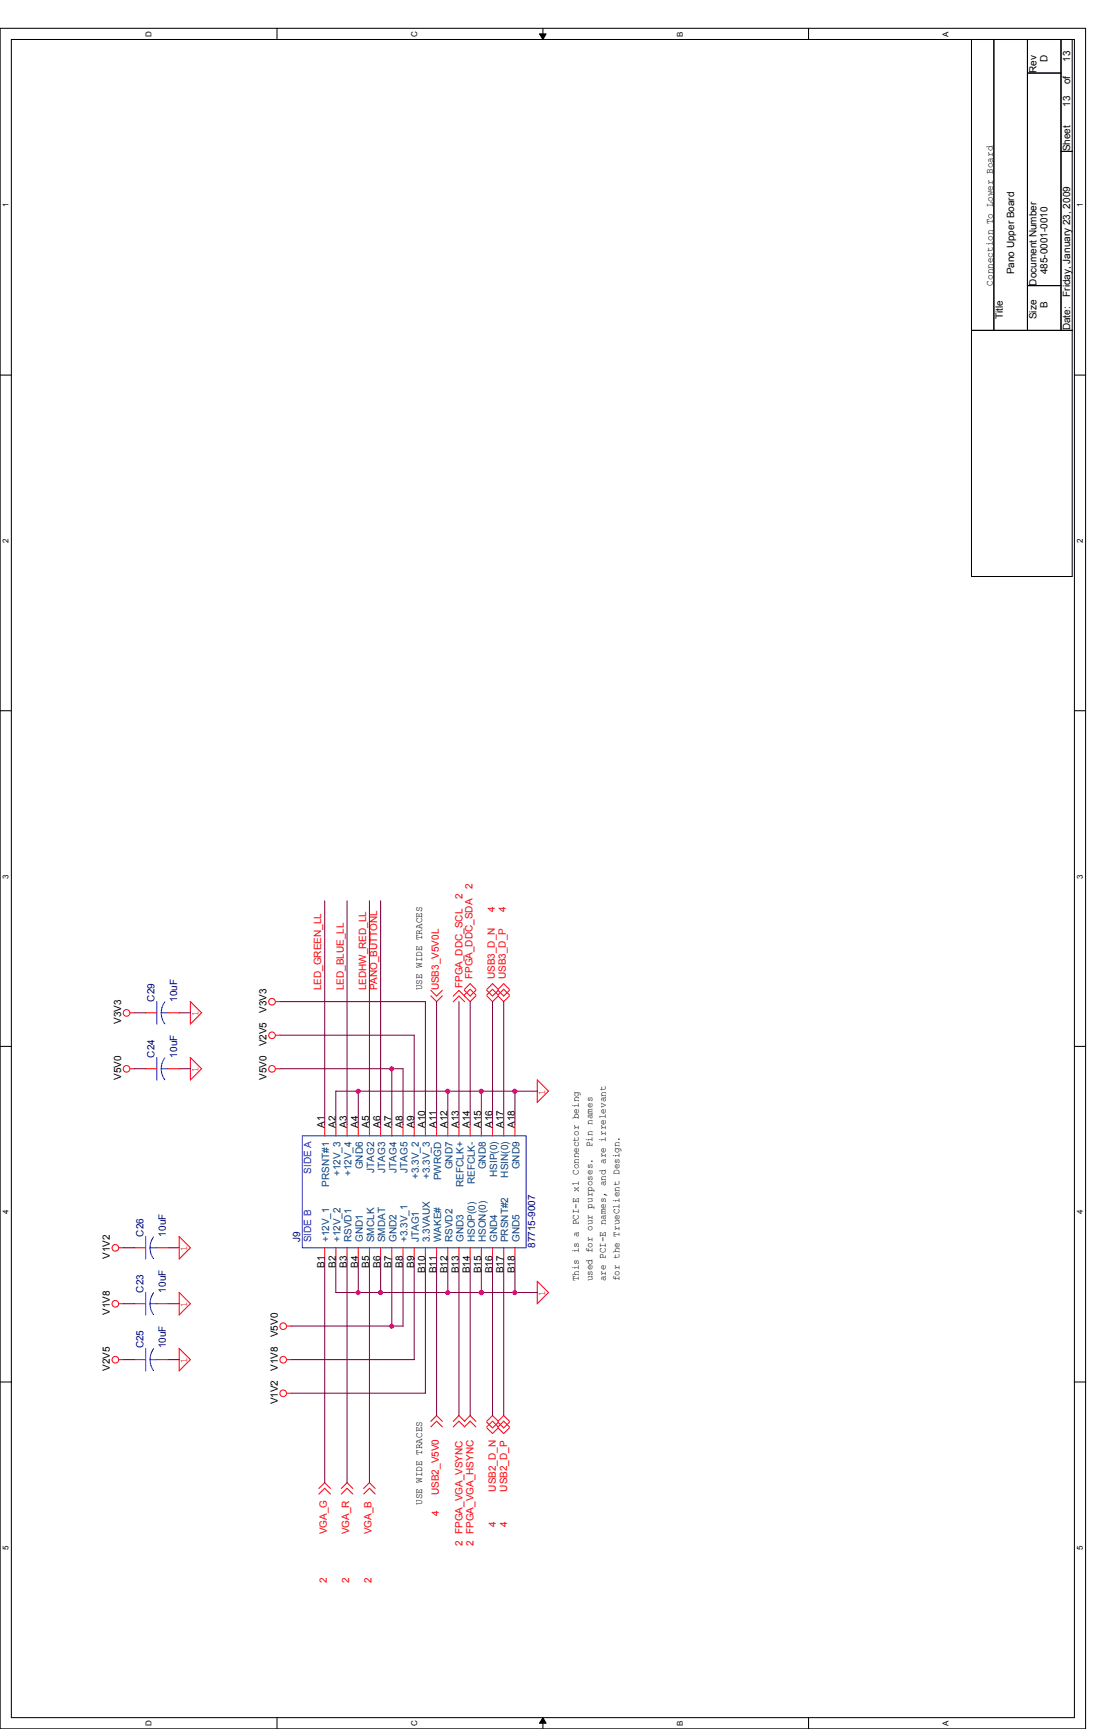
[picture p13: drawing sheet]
<svg xmlns="http://www.w3.org/2000/svg" width="279mm" height="432mm" viewBox="0 0 279 432" stroke-linecap="round" stroke-linejoin="round" font-family="sans-serif">
<defs><g id="words">
<g font-size="2.5">
<text x="261.6" y="15.5" transform="rotate(-90 261.6 15.5)">D</text>
<text x="267.2" y="15.5" transform="rotate(-90 267.2 15.5)">13</text>
<text x="258.8" y="18.2" transform="rotate(-90 258.8 18.2)">Rev</text>
<text x="267.2" y="21" transform="rotate(-90 267.2 21)">of</text>
<text x="267.2" y="26.6" transform="rotate(-90 267.2 26.6)">13</text>
<text x="267.2" y="37.8" transform="rotate(-90 267.2 37.8)">Sheet</text>
<text x="247.9" y="71.3" transform="rotate(-90 247.9 71.3)">Connection To Lower Board</text>
<text x="253.2" y="68.5" transform="rotate(-90 253.2 68.5)">Pano Upper Board</text>
<text x="258.8" y="71.3" transform="rotate(-90 258.8 71.3)">Document Number</text>
<text x="261.6" y="68.5" transform="rotate(-90 261.6 68.5)">485-0001-0010</text>
<text x="261.6" y="76.9" transform="rotate(-90 261.6 76.9)">B</text>
<text x="267.2" y="74.1" transform="rotate(-90 267.2 74.1)">Friday, January 23, 2009</text>
<text x="250.4" y="79.7" transform="rotate(-90 250.4 79.7)">Title</text>
<text x="258.8" y="79.7" transform="rotate(-90 258.8 79.7)">Size</text>
<text x="267.2" y="82.5" transform="rotate(-90 267.2 82.5)">Date:</text>
<text x="105.4" y="247.4" transform="rotate(-90 105.4 247.4)">USE WIDE TRACES</text>
<text x="30.2" y="255.7" transform="rotate(-90 30.2 255.7)">V3V3</text>
<text x="66.5" y="252.9" transform="rotate(-90 66.5 252.9)">V3V3</text>
<text x="66.5" y="261.3" transform="rotate(-90 66.5 261.3)">V2V5</text>
<text x="30.2" y="269.7" transform="rotate(-90 30.2 269.7)">V5V0</text>
<text x="66.5" y="269.7" transform="rotate(-90 66.5 269.7)">V5V0</text>
<text x="81" y="281.7" transform="rotate(-90 81 281.7)">A1</text>
<text x="83.8" y="281.7" transform="rotate(-90 83.8 281.7)">A2</text>
<text x="86.6" y="281.7" transform="rotate(-90 86.6 281.7)">A3</text>
<text x="89.4" y="281.7" transform="rotate(-90 89.4 281.7)">A4</text>
<text x="92.2" y="281.7" transform="rotate(-90 92.2 281.7)">A5</text>
<text x="95" y="281.7" transform="rotate(-90 95 281.7)">A6</text>
<text x="97.8" y="281.7" transform="rotate(-90 97.8 281.7)">A7</text>
<text x="100.6" y="281.7" transform="rotate(-90 100.6 281.7)">A8</text>
<text x="103.4" y="281.7" transform="rotate(-90 103.4 281.7)">A9</text>
<text x="106.2" y="281.7" transform="rotate(-90 106.2 281.7)">A10</text>
<text x="109" y="281.7" transform="rotate(-90 109 281.7)">A11</text>
<text x="111.8" y="281.7" transform="rotate(-90 111.8 281.7)">A12</text>
<text x="114.6" y="281.7" transform="rotate(-90 114.6 281.7)">A13</text>
<text x="117.3" y="281.7" transform="rotate(-90 117.3 281.7)">A14</text>
<text x="120.1" y="281.7" transform="rotate(-90 120.1 281.7)">A15</text>
<text x="122.9" y="281.7" transform="rotate(-90 122.9 281.7)">A16</text>
<text x="125.7" y="281.7" transform="rotate(-90 125.7 281.7)">A17</text>
<text x="128.5" y="281.7" transform="rotate(-90 128.5 281.7)">A18</text>
<text x="147.9" y="286.5" transform="rotate(-90 147.9 286.5)">Pin names</text>
<text x="27.4" y="314.4" transform="rotate(-90 27.4 314.4)">V1V2</text>
<text x="81" y="316.6" transform="rotate(-90 81 316.6)">B1</text>
<text x="83.8" y="316.6" transform="rotate(-90 83.8 316.6)">B2</text>
<text x="86.6" y="316.6" transform="rotate(-90 86.6 316.6)">B3</text>
<text x="89.4" y="316.6" transform="rotate(-90 89.4 316.6)">B4</text>
<text x="92.2" y="316.6" transform="rotate(-90 92.2 316.6)">B5</text>
<text x="95" y="316.6" transform="rotate(-90 95 316.6)">B6</text>
<text x="97.8" y="316.6" transform="rotate(-90 97.8 316.6)">B7</text>
<text x="100.6" y="316.6" transform="rotate(-90 100.6 316.6)">B8</text>
<text x="103.4" y="316.6" transform="rotate(-90 103.4 316.6)">B9</text>
<text x="106.2" y="318" transform="rotate(-90 106.2 318)">B10</text>
<text x="109" y="318" transform="rotate(-90 109 318)">B11</text>
<text x="111.8" y="318" transform="rotate(-90 111.8 318)">B12</text>
<text x="114.6" y="318" transform="rotate(-90 114.6 318)">B13</text>
<text x="117.3" y="318" transform="rotate(-90 117.3 318)">B14</text>
<text x="120.1" y="318" transform="rotate(-90 120.1 318)">B15</text>
<text x="122.9" y="318" transform="rotate(-90 122.9 318)">B16</text>
<text x="125.7" y="318" transform="rotate(-90 125.7 318)">B17</text>
<text x="128.5" y="318" transform="rotate(-90 128.5 318)">B18</text>
<text x="144.5" y="320" transform="rotate(-90 144.5 320)">This is a PCI-E x1 Connector being</text>
<text x="147.9" y="320" transform="rotate(-90 147.9 320)">used for our purposes.</text>
<text x="151.3" y="320" transform="rotate(-90 151.3 320)">are PCI-E names, and are irrelevant</text>
<text x="154.7" y="320" transform="rotate(-90 154.7 320)">for the TrueClient Design.</text>
<text x="27.4" y="328.4" transform="rotate(-90 27.4 328.4)">V1V8</text>
<text x="69.3" y="334" transform="rotate(-90 69.3 334)">V5V0</text>
<text x="27.4" y="342.3" transform="rotate(-90 27.4 342.3)">V2V5</text>
<text x="69.3" y="342.3" transform="rotate(-90 69.3 342.3)">V1V8</text>
<text x="69.3" y="350.7" transform="rotate(-90 69.3 350.7)">V1V2</text>
<text x="105.4" y="375.9" transform="rotate(-90 105.4 375.9)">USE WIDE TRACES</text>
</g>
<g font-size="2.5" fill="#f00">
<text x="117.9" y="221.9" transform="rotate(-90 117.9 221.9)">2</text>
<text x="115.4" y="224.5" transform="rotate(-90 115.4 224.5)">2</text>
<text x="123.5" y="227.8" transform="rotate(-90 123.5 227.8)">4</text>
<text x="126.3" y="227.8" transform="rotate(-90 126.3 227.8)">4</text>
<text x="117.9" y="244.6" transform="rotate(-90 117.9 244.6)">FPGA_DDC_SDA</text>
<text x="123.5" y="244.6" transform="rotate(-90 123.5 244.6)">USB3_D_N</text>
<text x="126.3" y="244.6" transform="rotate(-90 126.3 244.6)">USB3_D_P</text>
<text x="80.2" y="247.4" transform="rotate(-90 80.2 247.4)">LED_GREEN_LL</text>
<text x="85.8" y="247.4" transform="rotate(-90 85.8 247.4)">LED_BLUE_LL</text>
<text x="91.4" y="247.4" transform="rotate(-90 91.4 247.4)">LEDHW_RED_LL</text>
<text x="94.2" y="247.4" transform="rotate(-90 94.2 247.4)">PANO_BUTTONL</text>
<text x="109.6" y="247.4" transform="rotate(-90 109.6 247.4)">USB3_V5V0L</text>
<text x="115.4" y="246.8" transform="rotate(-90 115.4 246.8)">FPGA_DDC_SCL</text>
<text x="49.5" y="253.8" transform="rotate(-90 49.5 253.8)">1</text>
<text x="49.5" y="267.8" transform="rotate(-90 49.5 267.8)">1</text>
<text x="136.1" y="273.3" transform="rotate(-90 136.1 273.3)">1</text>
<text x="46.7" y="312.5" transform="rotate(-90 46.7 312.5)">1</text>
<text x="136.1" y="323.6" transform="rotate(-90 136.1 323.6)">1</text>
<text x="46.7" y="326.4" transform="rotate(-90 46.7 326.4)">1</text>
<text x="46.7" y="340.4" transform="rotate(-90 46.7 340.4)">1</text>
<text x="109.6" y="373.4" transform="rotate(-90 109.6 373.4)">USB2_V5V0</text>
<text x="123.8" y="372.5" transform="rotate(-90 123.8 372.5)">USB2_D_N</text>
<text x="126.6" y="372.5" transform="rotate(-90 126.6 372.5)">USB2_D_P</text>
<text x="81.6" y="383.2" transform="rotate(-90 81.6 383.2)">VGA_G</text>
<text x="87.2" y="383.2" transform="rotate(-90 87.2 383.2)">VGA_R</text>
<text x="92.8" y="383.2" transform="rotate(-90 92.8 383.2)">VGA_B</text>
<text x="109.6" y="378.7" transform="rotate(-90 109.6 378.7)">4</text>
<text x="123.8" y="381.5" transform="rotate(-90 123.8 381.5)">4</text>
<text x="126.6" y="381.5" transform="rotate(-90 126.6 381.5)">4</text>
<text x="115.4" y="386.2" transform="rotate(-90 115.4 386.2)">2 FPGA_VGA_VSYNC</text>
<text x="118.2" y="386.2" transform="rotate(-90 118.2 386.2)">2 FPGA_VGA_HSYNC</text>
<text x="81.6" y="395.4" transform="rotate(-90 81.6 395.4)">2</text>
<text x="87.2" y="395.4" transform="rotate(-90 87.2 395.4)">2</text>
<text x="92.8" y="395.4" transform="rotate(-90 92.8 395.4)">2</text>
</g>
<g font-size="2.5" fill="#000080">
<text x="38.6" y="250.1" transform="rotate(-90 38.6 250.1)">C29</text>
<text x="44.2" y="250.1" transform="rotate(-90 44.2 250.1)">10uF</text>
<text x="38.6" y="264.1" transform="rotate(-90 38.6 264.1)">C24</text>
<text x="44.2" y="264.1" transform="rotate(-90 44.2 264.1)">10uF</text>
<text x="35.8" y="308.8" transform="rotate(-90 35.8 308.8)">C26</text>
<text x="41.4" y="308.8" transform="rotate(-90 41.4 308.8)">10uF</text>
<text x="74.9" y="310.2" transform="rotate(-90 74.9 310.2)">J9</text>
<text x="133.6" y="311.6" transform="rotate(-90 133.6 311.6)">87715-9007</text>
<text x="35.8" y="322.8" transform="rotate(-90 35.8 322.8)">C23</text>
<text x="41.4" y="322.8" transform="rotate(-90 41.4 322.8)">10uF</text>
<text x="35.8" y="336.8" transform="rotate(-90 35.8 336.8)">C25</text>
<text x="41.4" y="336.8" transform="rotate(-90 41.4 336.8)">10uF</text>
</g>
<g font-size="2.5" fill="#00f">
<text x="77.7" y="293.2" transform="rotate(-90 77.7 293.2)">SIDE A</text>
<text x="77.7" y="310.2" transform="rotate(-90 77.7 310.2)">SIDE B</text>
</g>
<g font-size="2.5" fill="#004080">
<text x="85" y="293.8" transform="rotate(-90 85 293.8)">+12V_3</text>
<text x="87.8" y="293.8" transform="rotate(-90 87.8 293.8)">+12V_4</text>
<text x="90.6" y="292.1" transform="rotate(-90 90.6 292.1)">GND6</text>
<text x="93.4" y="292.9" transform="rotate(-90 93.4 292.9)">JTAG2</text>
<text x="96.2" y="292.9" transform="rotate(-90 96.2 292.9)">JTAG3</text>
<text x="99" y="292.9" transform="rotate(-90 99 292.9)">JTAG4</text>
<text x="101.8" y="292.9" transform="rotate(-90 101.8 292.9)">JTAG5</text>
<text x="112.9" y="292.1" transform="rotate(-90 112.9 292.1)">GND7</text>
<text x="121.3" y="292.1" transform="rotate(-90 121.3 292.1)">GND8</text>
<text x="124.1" y="293.9" transform="rotate(-90 124.1 293.9)">HSIP(0)</text>
<text x="129.7" y="292.1" transform="rotate(-90 129.7 292.1)">GND9</text>
<text x="82.2" y="296.3" transform="rotate(-90 82.2 296.3)">PRSNT#1</text>
<text x="104.6" y="294.4" transform="rotate(-90 104.6 294.4)">+3.3V_2</text>
<text x="107.4" y="294.4" transform="rotate(-90 107.4 294.4)">+3.3V_3</text>
<text x="110.2" y="294.8" transform="rotate(-90 110.2 294.8)">PWRGD</text>
<text x="115.7" y="296.4" transform="rotate(-90 115.7 296.4)">REFCLK+</text>
<text x="118.5" y="295.8" transform="rotate(-90 118.5 295.8)">REFCLK-</text>
<text x="126.9" y="294.1" transform="rotate(-90 126.9 294.1)">HSIN(0)</text>
<text x="82.2" y="310.2" transform="rotate(-90 82.2 310.2)">+12V_1</text>
<text x="85" y="310.2" transform="rotate(-90 85 310.2)">+12V_2</text>
<text x="87.8" y="310.2" transform="rotate(-90 87.8 310.2)">RSVD1</text>
<text x="90.6" y="310.2" transform="rotate(-90 90.6 310.2)">GND1</text>
<text x="93.4" y="310.2" transform="rotate(-90 93.4 310.2)">SMCLK</text>
<text x="96.2" y="310.2" transform="rotate(-90 96.2 310.2)">SMDAT</text>
<text x="99" y="310.2" transform="rotate(-90 99 310.2)">GND2</text>
<text x="101.8" y="310.2" transform="rotate(-90 101.8 310.2)">+3.3V_1</text>
<text x="104.6" y="310.2" transform="rotate(-90 104.6 310.2)">JTAG1</text>
<text x="107.4" y="310.2" transform="rotate(-90 107.4 310.2)">3.3VAUX</text>
<text x="110.2" y="310.2" transform="rotate(-90 110.2 310.2)">WAKE#</text>
<text x="112.9" y="310.2" transform="rotate(-90 112.9 310.2)">RSVD2</text>
<text x="115.7" y="310.2" transform="rotate(-90 115.7 310.2)">GND3</text>
<text x="118.5" y="310.2" transform="rotate(-90 118.5 310.2)">HSOP(0)</text>
<text x="121.3" y="310.2" transform="rotate(-90 121.3 310.2)">HSON(0)</text>
<text x="124.1" y="310.2" transform="rotate(-90 124.1 310.2)">GND4</text>
<text x="126.9" y="310.2" transform="rotate(-90 126.9 310.2)">PRSNT#2</text>
<text x="129.7" y="310.2" transform="rotate(-90 129.7 310.2)">GND5</text>
</g>
<g font-size="2">
<text x="37.8" y="9.1" transform="rotate(-90 37.8 9.1)">D</text>
<text x="104.1" y="9.1" transform="rotate(-90 104.1 9.1)">C</text>
<text x="170.5" y="9.1" transform="rotate(-90 170.5 9.1)">B</text>
<text x="236.9" y="9.1" transform="rotate(-90 236.9 9.1)">A</text>
<text x="2.2" y="51.8" transform="rotate(-90 2.2 51.8)">1</text>
<text x="270.4" y="51.8" transform="rotate(-90 270.4 51.8)">1</text>
<text x="2.2" y="135.6" transform="rotate(-90 2.2 135.6)">2</text>
<text x="270.4" y="135.6" transform="rotate(-90 270.4 135.6)">2</text>
<text x="2.2" y="219.4" transform="rotate(-90 2.2 219.4)">3</text>
<text x="270.4" y="219.4" transform="rotate(-90 270.4 219.4)">3</text>
<text x="2.2" y="303.2" transform="rotate(-90 2.2 303.2)">4</text>
<text x="270.4" y="303.2" transform="rotate(-90 270.4 303.2)">4</text>
<text x="2.2" y="387.1" transform="rotate(-90 2.2 387.1)">5</text>
<text x="270.4" y="387.1" transform="rotate(-90 270.4 387.1)">5</text>
<text x="37.8" y="431" transform="rotate(-90 37.8 431)">D</text>
<text x="104.1" y="431" transform="rotate(-90 104.1 431)">C</text>
<text x="170.5" y="431" transform="rotate(-90 170.5 431)">B</text>
<text x="236.9" y="431" transform="rotate(-90 236.9 431)">A</text>
</g>
</g></defs>
<path d="M0 7.1h271.1v424.7h-271.1zM2.8 9.9h265.5v419.1h-265.5z" fill="none" stroke="#000" stroke-width=".25"/>
<g fill="#fff">
<path d="M.3 386h2.3v1.1h-2.3z"/>
<path d="M268.6 386h2.2v1.1h-2.2z"/>
</g>
<path d="M0 345.1h2.8M268.3 345.1h2.8" fill="none" stroke="#000" stroke-width=".25"/>
<g fill="#fff">
<path d="M.3 302.1h2.3v1.1h-2.3z"/>
<path d="M268.6 302.1h2.2v1.1h-2.2z"/>
</g>
<path d="M0 261.3h2.8M268.3 261.3h2.8" fill="none" stroke="#000" stroke-width=".25"/>
<g fill="#fff">
<path d="M.3 218.3h2.3v1.1h-2.3z"/>
<path d="M268.6 218.3h2.2v1.1h-2.2z"/>
</g>
<path d="M0 177.5h2.8M268.3 177.5h2.8" fill="none" stroke="#000" stroke-width=".25"/>
<g fill="#fff">
<path d="M.3 134.5h2.3v1.1h-2.3z"/>
<path d="M268.6 134.5h2.2v1.1h-2.2z"/>
</g>
<path d="M0 93.7h2.8M268.3 93.7h2.8" fill="none" stroke="#000" stroke-width=".25"/>
<g fill="#fff">
<path d="M.3 50.7h2.3v1.1h-2.3z"/>
<path d="M268.6 50.7h2.2v1.1h-2.2z"/>
<path d="M36 429.6h2.2v1.4h-2.2z"/>
<path d="M36 7.7h2.2v1.4h-2.2z"/>
<path d="M102.3 429.6h2.3v1.4h-2.3z"/>
<path d="M102.3 7.7h2.3v1.4h-2.3z"/>
</g>
<path d="M69.2 7.1v2.8M69.2 429v2.8" fill="none" stroke="#000" stroke-width=".25"/>
<g fill="#fff">
<path d="M168.7 429.7h2.2v1.3h-2.2z"/>
<path d="M168.7 7.8h2.2v1.3h-2.2z"/>
</g>
<path d="M134.7 8.5h1.7l-.8 1.4zM135.6 7.1v2.8M135.6 429l.8 1.4h-1.7zM135.6 429v2.8" fill="none" stroke="#000" stroke-width=".25"/>
<path d="M134.7 8.5h1.7l-.8 1.4zM135.6 429l.8 1.4h-1.7z" fill="#000"/>
<g fill="#fff">
<path d="M235 429.7h2.3v1.3h-2.3z"/>
<path d="M235 7.8h2.3v1.3h-2.3z"/>
</g>
<path d="M201.9 7.1v2.8M242.6 9.9h25.1v134.1h-25.1zM248.2 9.9v72.6M256.5 9.9v72.6M256.5 18.2h8.4M264.9 9.9v72.6M264.9 37.8h2.8M256.5 71.3h8.4M242.6 82.5h25.1M201.9 429v2.8" fill="none" stroke="#000" stroke-width=".25"/>
<g fill="none" stroke="#f00" stroke-width=".25">
<path d="M32.5 252.9h1.1M36.4 252.9h2.8M42 252.9h2.7M47.5 250.1l2.8 2.8M47.5 250.1v5.7M50.4 252.9l-2.9 2.8M68.8 258.5h1.1M68.8 250.1h1.1M107.6 248.7l1.4 1.4 1.4-1.4M107.6 247.3l1.4 1.5 1.4-1.5M113.2 250.2l1.4-1.4 1.4 1.4M116 247.3l1.4 1.5 1.4-1.5"/>
<path d="M116 248.5l1.4-1.4 1.4 1.4M116 247.1l1.4-1.4 1.4 1.4M118.8 248.7l-1.4 1.4-2.8-2.7-1.4 1.4M121.5 248.7l1.5 1.4 1.4-1.4M121.5 247.3l1.5 1.5 1.4-1.5M121.5 248.5l1.5-1.4 1.4 1.4M121.5 247.1l1.5-1.4 1.4 1.4M124.3 248.7l1.5 1.4 1.4-1.4M124.3 247.3l1.5 1.5 1.4-1.5M124.3 248.5l1.5-1.4 1.4 1.4M124.3 247.1l1.5-1.4 1.4 1.4M32.5 266.9h1.1"/>
<path d="M36.4 266.9h2.8M42 266.9h2.7M47.5 264.1l2.8 2.8M47.5 264.1v5.6l2.9-2.8M68.8 266.9h1.1M134.2 269.7v5.6M134.2 269.7l2.8 2.8M136.9 272.5l-2.8 2.8M81.1 280.9v2.8M83.9 280.9v2.8M86.7 280.9v2.8M89.5 280.9v2.8"/>
<path d="M92.2 280.9v2.8M95 280.9v2.8M97.8 280.9v2.8M100.6 280.9v2.8M103.4 280.9v2.8M106.2 280.9v2.8M109 280.9v2.8M111.8 280.9v2.8M114.6 280.9v2.8M117.4 280.9v2.8M120.2 280.9v2.8M123 280.9v2.8"/>
<path d="M125.8 280.9v2.8M128.6 280.9v2.8M29.7 311.6h1.1M33.6 311.6h2.8M39.2 311.6h2.8M44.7 308.8l2.8 2.8M44.7 308.8v5.7M47.6 311.6l-2.9 2.8M81.1 311.6v2.8M83.9 311.6v2.8M86.7 311.6v2.8M89.5 311.6v2.8"/>
<path d="M92.2 311.6v2.8M95 311.6v2.8M97.8 311.6v2.8M100.6 311.6v2.8M103.4 311.6v2.8M106.2 311.6v2.8M109 311.6v2.8M111.8 311.6v2.8M114.6 311.6v2.8M117.4 311.6v2.8M120.2 311.6v2.8M123 311.6v2.8"/>
<path d="M125.8 311.6v2.8M128.6 311.6v2.8M29.7 325.6h1.1M29.7 339.6h1.1M33.6 325.6h2.8M33.6 339.6h2.8M39.2 325.6h2.8M39.2 339.6h2.8M44.7 336.7l2.8 2.9M44.7 322.7l2.8 2.9M44.7 322.8v5.6l2.9-2.9M44.7 336.8v5.6"/>
<path d="M47.6 339.5l-2.9 2.8M71.6 339.6h1.1M71.6 331.2h1.1M136.9 322.8l-2.8 2.8M137 322.8l-2.8-2.8v5.6M71.6 347.9h1.1M107.6 355l1.4-1.5 1.4 1.5M107.6 356.4l1.4-1.5 1.4 1.5M113.2 355l1.4-1.5 1.4 1.5M113.2 356.4l1.4-1.5 1.4 1.5M116 355l1.4-1.5 1.4 1.5M116 356.4l1.4-1.5 1.4 1.5"/>
<path d="M121.5 355l1.5-1.5 1.4 1.5M121.5 356.4l1.5-1.5 1.4 1.5M121.5 355.2l1.5 1.4 1.4-1.4M121.5 356.6l1.5 1.4 1.4-1.4M124.3 355l1.5-1.5 1.4 1.5M124.3 356.4l1.5-1.5 1.4 1.5M124.3 355.2l1.5 1.4 1.4-1.4M124.3 356.6l1.5 1.4 1.4-1.4M79.6 371.7l1.5-1.4 1.4 1.4M79.6 373.1l1.5-1.4 1.4 1.4M85.2 371.7l1.5-1.4 1.4 1.4M85.2 373.1l1.5-1.4 1.4 1.4"/>
<path d="M90.8 371.7l1.4-1.4 1.5 1.4M90.8 373.1l1.4-1.4 1.5 1.4"/>
<circle cx="31.6" cy="253" r=".83"/>
<circle cx="67.9" cy="258.6" r=".83"/>
<circle cx="67.9" cy="250.2" r=".83"/>
<circle cx="31.6" cy="266.9" r=".83"/>
<circle cx="67.9" cy="266.9" r=".83"/>
<circle cx="28.8" cy="311.6" r=".83"/>
<circle cx="28.8" cy="325.6" r=".83"/>
<circle cx="28.8" cy="339.6" r=".83"/>
<circle cx="70.7" cy="331.2" r=".83"/>
<circle cx="70.7" cy="339.6" r=".83"/>
<circle cx="70.7" cy="348" r=".83"/>
</g>
<g fill="none" stroke="#00f" stroke-width=".25">
<path d="M39.2 250.1v5.7M40.3 252.9l.2 1.5 .6 1.3M40.3 252.9h1.7M41.1 250.2l-.6 1.3-.2 1.4M39.2 264.1v5.6M40.3 266.9l.2 1.5 .6 1.3M40.3 266.9h1.7M41.1 264.2l-.6 1.3-.2 1.4M75.5 283.7h55.9v27.9h-55.9zM36.4 308.8v5.7M37.5 311.6l.2 1.5 .7 1.3M37.5 311.6h1.7"/>
<path d="M38.4 308.9l-.7 1.3-.2 1.4M36.4 322.8v5.6M36.4 336.8v5.6M37.5 339.6l.2 1.4 .7 1.3M37.5 325.6l.2 1.5 .7 1.2M37.5 339.6h1.7M37.5 325.6h1.7M38.4 336.8l-.7 1.3-.2 1.5M38.4 322.9l-.7 1.3-.2 1.4"/>
</g>
<g fill="none" stroke="#800040" stroke-width=".25">
<path d="M81.1 225v55.9M86.7 225v55.9M92.2 225v55.9M95 225v55.9M33.6 252.9h2.8M44.7 252.9h2.9M69.9 250.1h36.3v30.8M69.9 258.5h33.6M103.4 258.5v22.4M109 250.1v30.8M114.6 250.1v30.8M117.4 250.1v30.8"/>
<path d="M123 250.1v30.8M125.8 250.1v30.8M33.6 266.9h2.8M44.7 266.9h2.9M69.9 266.9h30.8M89.5 272.5v8.4M97.8 266.9v14M100.6 266.9v14M111.8 272.5v8.4M120.2 272.5v8.4M128.6 272.5v8.4M134.2 272.5h-50.3v8.4"/>
<path d="M30.8 311.6h2.8M42 311.6h2.8M81.1 314.4v55.9M83.9 314.4v8.4h50.3M86.7 314.4v55.9M89.5 314.4v8.4M92.2 314.4v55.9M95 314.4v8.4M97.8 314.4v16.8M100.6 314.4v16.8M103.4 314.4l.1 25.2h-30.8M106.2 314.4v33.5h-33.5"/>
<path d="M109 314.4v39.1M111.8 314.4v8.4M114.6 314.4v39.1M117.4 314.4v39.1M120.2 314.4v8.4M123 314.4v39.1M125.8 314.4v39.1M128.6 314.4v8.4M30.8 339.6h2.8M30.8 325.6h2.8M42 339.6h2.8M42 325.6h2.8"/>
<path d="M72.7 331.2h28"/>
</g>
<circle cx="120.2" cy="272.5" r=".54" fill="#f0f"/>
<circle cx="120.2" cy="272.5" r=".54" fill="none" stroke="#f0f" stroke-width=".25"/>
<circle cx="97.8" cy="331.2" r=".54" fill="#f0f"/>
<circle cx="97.8" cy="331.2" r=".54" fill="none" stroke="#f0f" stroke-width=".25"/>
<circle cx="128.5" cy="272.5" r=".54" fill="#f0f"/>
<circle cx="128.5" cy="272.5" r=".54" fill="none" stroke="#f0f" stroke-width=".25"/>
<circle cx="89.4" cy="322.8" r=".54" fill="#f0f"/>
<circle cx="89.4" cy="322.8" r=".54" fill="none" stroke="#f0f" stroke-width=".25"/>
<circle cx="111.8" cy="272.5" r=".54" fill="#f0f"/>
<circle cx="111.8" cy="272.5" r=".54" fill="none" stroke="#f0f" stroke-width=".25"/>
<circle cx="120.2" cy="322.8" r=".54" fill="#f0f"/>
<circle cx="120.2" cy="322.8" r=".54" fill="none" stroke="#f0f" stroke-width=".25"/>
<circle cx="128.5" cy="322.8" r=".54" fill="#f0f"/>
<circle cx="128.5" cy="322.8" r=".54" fill="none" stroke="#f0f" stroke-width=".25"/>
<circle cx="95" cy="322.8" r=".54" fill="#f0f"/>
<circle cx="95" cy="322.8" r=".54" fill="none" stroke="#f0f" stroke-width=".25"/>
<circle cx="120.2" cy="322.8" r=".54" fill="#f0f"/>
<circle cx="120.2" cy="322.8" r=".54" fill="none" stroke="#f0f" stroke-width=".25"/>
<circle cx="97.8" cy="266.9" r=".54" fill="#f0f"/>
<circle cx="97.8" cy="266.9" r=".54" fill="none" stroke="#f0f" stroke-width=".25"/>
<circle cx="89.4" cy="272.5" r=".54" fill="#f0f"/>
<circle cx="89.4" cy="272.5" r=".54" fill="none" stroke="#f0f" stroke-width=".25"/>
<circle cx="111.8" cy="322.8" r=".54" fill="#f0f"/>
<circle cx="111.8" cy="322.8" r=".54" fill="none" stroke="#f0f" stroke-width=".25"/>
<use href="#words"/>
</svg>
